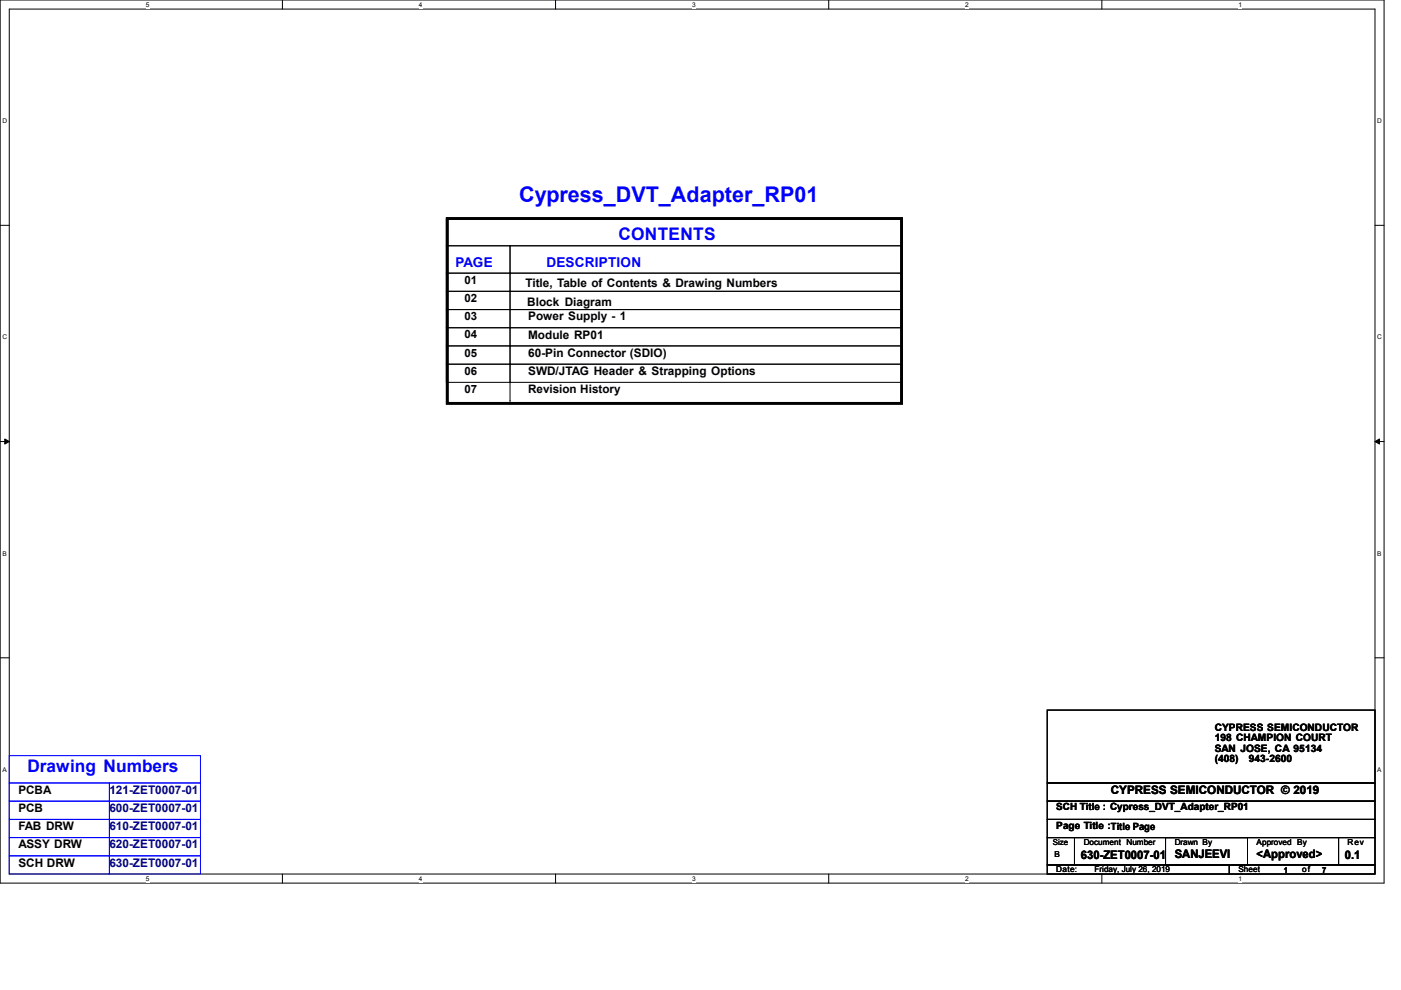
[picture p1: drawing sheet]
<svg xmlns="http://www.w3.org/2000/svg" width="297mm" height="210mm" viewBox="0 0 297 210" stroke-linecap="round" stroke-linejoin="round" font-family="sans-serif">
<defs><g id="words">
<text font-size="4.6" fill="#00f" x="110.1" y="42.9">Cypress_DVT_Adapter_RP01</text>
<g font-size="3.7" fill="#00f">
<text x="131.1" y="50.9">CONTENTS</text>
<text x="5.8" y="163.6">Drawing Numbers</text>
</g>
<g font-size="2.9" fill="#00f">
<text x="96.6" y="56.7">PAGE</text>
<text x="115.9" y="56.7">DESCRIPTION</text>
</g>
<g font-size="2.5">
<text x="111.4" y="60.8">Title, Table of Contents &amp; Drawing Numbers</text>
<text x="111.8" y="64.9">Block Diagram</text>
<text x="112" y="67.9">Power Supply - 1</text>
<text x="112" y="71.8">Module RP01</text>
<text x="112" y="75.6">60-Pin Connector (SDIO)</text>
<text x="112" y="83.4">Revision History</text>
<text x="112" y="79.5">SWD/JTAG Header &amp; Strapping Options</text>
<text x="3.9" y="168.3">PCBA</text>
<text x="3.9" y="172.1">PCB</text>
<text x="235.5" y="168.3">CYPRESS SEMICONDUCTOR © 2019</text>
<text x="3.9" y="176">FAB DRW</text>
<text x="3.9" y="179.9">ASSY DRW</text>
<text x="3.9" y="183.8">SCH DRW</text>
<text x="229.2" y="182">630-ZET0007-01</text>
<text x="249.1" y="181.8">SANJEEVI</text>
<text x="266.4" y="181.8">&lt;Approved&gt;</text>
<text x="285.2" y="182">0.1</text>
</g>
<g font-size="2.5" fill="#000080">
<text x="23.2" y="172.2">600-ZET0007-01</text>
<text x="23.2" y="168.3">121-ZET0007-01</text>
<text x="23.2" y="176">610-ZET0007-01</text>
<text x="23.2" y="179.9">620-ZET0007-01</text>
<text x="23.2" y="183.8">630-ZET0007-01</text>
</g>
<g font-size="2.4">
<text x="98.5" y="60.2">01</text>
<text x="98.5" y="64">02</text>
<text x="98.5" y="67.9">03</text>
<text x="98.5" y="71.7">04</text>
<text x="98.5" y="75.6">05</text>
<text x="98.5" y="83.3">07</text>
<text x="98.5" y="79.5">06</text>
</g>
<g font-size="2.2">
<text x="257.6" y="154.9">CYPRESS SEMICONDUCTOR</text>
<text x="257.6" y="157.1">198 CHAMPION COURT</text>
<text x="257.6" y="159.3">SAN JOSE, CA 95134</text>
<text x="257.6" y="161.6">(408)</text>
<text x="264.8" y="161.6">943-2600</text>
</g>
<g font-size="2.1">
<text x="224" y="171.8">SCH Title : Cypress_DVT_Adapter_RP01</text>
<text x="224" y="175.7">Page Title :Title Page</text>
</g>
<g font-size="1.7">
<text x="223.2" y="179.1">Size</text>
<text x="229.8" y="179.1">Document Number</text>
<text x="249.1" y="179.1">Drawn By</text>
<text x="266.4" y="179.1">Approved By</text>
<text x="285.7" y="179.1">Rev</text>
<text x="223.6" y="181.7">B</text>
<text x="224" y="184.9">Date:</text>
<text x="232.1" y="184.9">Friday, July 26, 2019</text>
<text x="262.6" y="184.9">Sheet</text>
<text x="272.2" y="185">1</text>
<text x="276.1" y="184.9">of</text>
<text x="280.3" y="185">7</text>
</g>
<g font-size="1.4">
<text x="30.9" y="1.5">5</text>
<text x="88.8" y="1.5">4</text>
<text x="146.7" y="1.5">3</text>
<text x="204.7" y="1.5">2</text>
<text x="262.6" y="1.5">1</text>
<text x=".5" y="26.1">D</text>
<text x="292" y="26.1">D</text>
<text x=".5" y="71.9">C</text>
<text x="292" y="71.9">C</text>
<text x=".5" y="117.8">B</text>
<text x="292" y="117.8">B</text>
<text x=".5" y="163.6">A</text>
<text x="292" y="163.6">A</text>
<text x="30.9" y="186.8">5</text>
<text x="88.8" y="186.8">4</text>
<text x="146.7" y="186.8">3</text>
<text x="204.7" y="186.8">2</text>
<text x="262.6" y="186.8">1</text>
</g>
</g></defs>
<path d="M0 0h293.5v187.2h-293.5zM2 1.9h289.5v183.4h-289.5z" fill="none" stroke="#000" stroke-width=".21"/>
<g fill="#fff">
<path d="M30.9 .2h.8v1.6h-.8z"/>
<path d="M30.9 185.5h.8v1.6h-.8z"/>
</g>
<path d="M59.9 0v1.9M59.9 185.3v1.9" fill="none" stroke="#000" stroke-width=".21"/>
<g fill="#fff">
<path d="M88.8 .2h.8v1.6h-.8z"/>
<path d="M88.8 185.5h.8v1.6h-.8z"/>
</g>
<path d="M117.8 0v1.9M117.8 185.3v1.9" fill="none" stroke="#000" stroke-width=".21"/>
<g fill="#fff">
<path d="M146.7 .2h.8v1.6h-.8z"/>
<path d="M146.7 185.5h.8v1.6h-.8z"/>
</g>
<path d="M175.7 0v1.9M175.7 185.3v1.9" fill="none" stroke="#000" stroke-width=".21"/>
<g fill="#fff">
<path d="M204.7 .2h.7v1.6h-.7z"/>
<path d="M204.7 185.5h.7v1.6h-.7z"/>
</g>
<path d="M233.6 0v1.9M233.6 185.3v1.9" fill="none" stroke="#000" stroke-width=".21"/>
<g fill="#fff">
<path d="M262.6 .2h.7v1.6h-.7z"/>
<path d="M262.6 185.5h.7v1.6h-.7z"/>
<path d="M.5 24.8h1v1.6h-1z"/>
<path d="M292 24.8h1v1.6h-1z"/>
<path d="M.5 70.7h1v1.5h-1z"/>
<path d="M292 70.7h1v1.5h-1z"/>
</g>
<path d="M0 47.8h2M291.5 47.8h2" fill="none" stroke="#000" stroke-width=".21"/>
<g fill="#fff">
<path d="M.5 116.5h.9v1.6h-.9z"/>
<path d="M292 116.5h.9v1.6h-.9z"/>
</g>
<path d="M0 93.6h2M1 93.1l1 .5-1 .5zM291.5 93.6l1-.5v1zM291.5 93.6h2" fill="none" stroke="#000" stroke-width=".21"/>
<path d="M1 93.1l1 .5-1 .5zM291.5 93.6l1-.5v1z" fill="#000"/>
<g fill="#fff">
<path d="M.5 162.4h.9v1.5h-.9z"/>
<path d="M292 162.4h.9v1.5h-.9z"/>
</g>
<g fill="none" stroke="#000" stroke-width=".21">
<path d="M94.6 52.1h13.5v5.8h-13.5zM94.6 57.9h13.5v3.9h-13.5zM94.6 46.3h96.6v5.8h-96.6zM108.1 52.1h83.1v5.8h-83.1zM108.1 57.9h83.1v3.9h-83.1zM94.6 61.8h13.5v3.8h-13.5zM94.6 65.6h13.5v3.9h-13.5zM94.6 69.5h13.5v3.8h-13.5zM94.6 73.3h13.5v3.9h-13.5zM94.6 77.2h13.5v3.9h-13.5zM108.1 61.8h83.1v3.8h-83.1zM108.1 65.6h83.1v3.9h-83.1z"/>
<path d="M108.1 69.5h83.1v3.8h-83.1zM108.1 73.3h83.1v3.9h-83.1zM108.1 77.2h83.1v3.9h-83.1zM108.1 84.9h.1M108.1 81.1v3.8M0 139.5h2M291.5 139.5h2M222 150.6h69.5v15.4h-69.5zM222 166h69.5v3.9h-69.5zM222 169.9h69.5v3.8h-69.5zM222 177.6h5.8v5.8h-5.8zM222 173.7h69.5v3.9h-69.5z"/>
<path d="M227.8 177.6h56v5.8h-56zM247.1 177.6h17.4v5.8h-17.4zM283.8 177.6h7.7v5.8h-7.7zM222 183.4h38.6v1.9h-38.6zM260.6 183.4h30.9v1.9h-30.9z"/>
</g>
<path d="M94.8 46.3h96.4v39.2h-96.4z" fill="none" stroke="#000" stroke-width=".57"/>
<path d="M2 166h21.2v3.9h-21.2zM2 169.9h21.2v3.8h-21.2zM2 173.7h21.2v3.9h-21.2zM2 177.6h21.2v3.9h-21.2zM2 160.2h40.5v5.8h-40.5zM23.2 169.9h19.3v3.8h-19.3zM23.2 166h19.3v3.9h-19.3zM23.2 173.7h19.3v3.9h-19.3zM23.2 177.6h19.3v3.9h-19.3zM2 181.5h21.2v3.8h-21.2zM23.2 181.5h19.3v3.8h-19.3z" fill="none" stroke="#00f" stroke-width=".21"/>
<use href="#words"/>
</svg>
